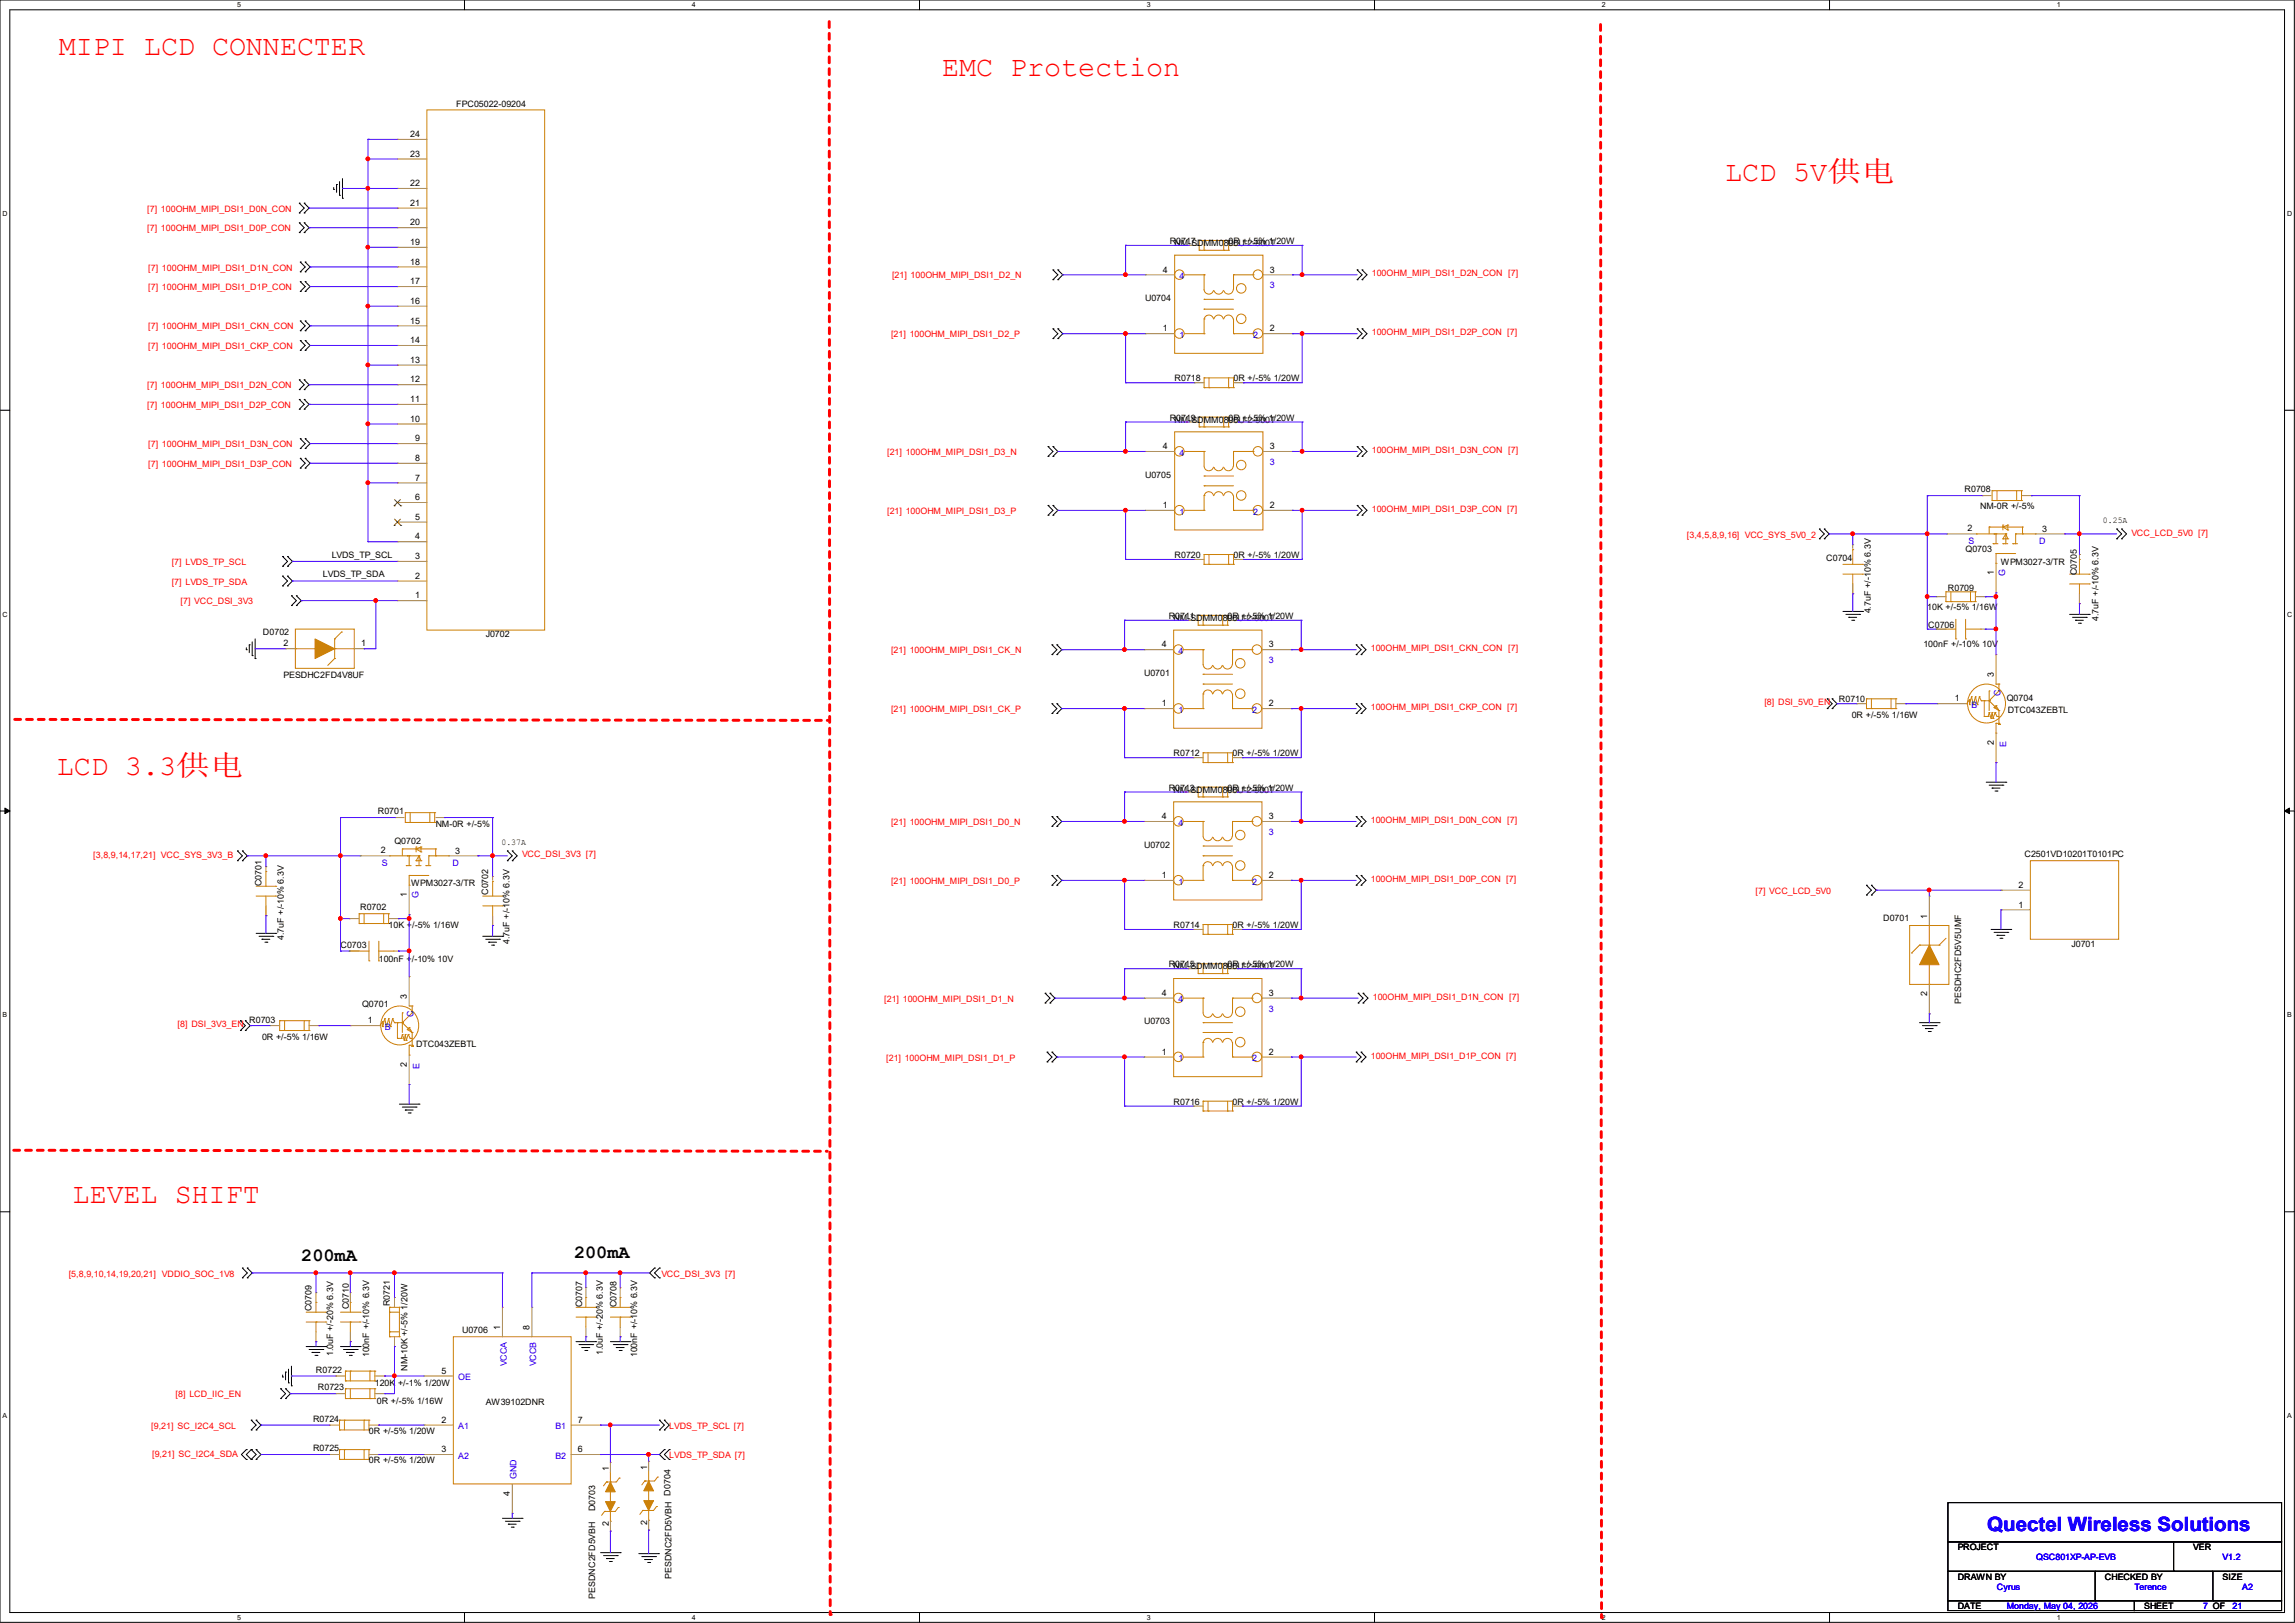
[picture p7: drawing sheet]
<svg xmlns="http://www.w3.org/2000/svg" width="297mm" height="210mm" viewBox="0 0 297 210" stroke-linecap="round" stroke-linejoin="round" font-family="sans-serif">
<defs><g id="words">
<g font-size="3.7" fill="#f00">
<text x="7.6" y="7.1">MIPI LCD CONNECTER</text>
<text x="121.9" y="9.9">EMC Protection</text>
<text x="223.3" y="23.5">LCD 5V供电</text>
<text x="7.4" y="100.3">LCD 3.3供电</text>
<text x="9.4" y="155.7">LEVEL SHIFT</text>
</g>
<text font-size="2.5" fill="#00f" x="257.2" y="198.1">Quectel Wireless Solutions</text>
<g font-size="2.4">
<text x="39" y="163.2">200mA</text>
<text x="74.3" y="162.7">200mA</text>
</g>
<g font-size="1.1">
<text x="53.1" y="17.7">24</text>
<text x="59.1" y="13.8">FPC05022-09204</text>
<text x="53.1" y="20.3">23</text>
<text x="53.1" y="29.2">20</text>
<text x="53.1" y="26.6">21</text>
<text x="53.1" y="24.1">22</text>
<text x="53.1" y="34.2">18</text>
<text x="53.1" y="31.7">19</text>
<text x="150.5" y="35.3">4</text>
<text x="151.4" y="31.6">R0717</text>
<text x="152" y="31.8">NM-SDMM0806U-2-900T</text>
<text x="159" y="31.6">0R +/-5% 1/20W</text>
<text x="164.3" y="35.3">3</text>
<text x="53.1" y="41.9">15</text>
<text x="53.1" y="39.3">16</text>
<text x="53.1" y="36.8">17</text>
<text x="148.2" y="38.9">U0704</text>
<text x="53.1" y="46.9">13</text>
<text x="53.1" y="44.4">14</text>
<text x="150.5" y="42.9">1</text>
<text x="164.3" y="42.9">2</text>
<text x="53.1" y="52">11</text>
<text x="53.1" y="49.5">12</text>
<text x="152" y="49.4">R0718</text>
<text x="159.6" y="49.4">0R +/-5% 1/20W</text>
<text x="53.1" y="54.6">10</text>
<text x="53.7" y="59.6">8</text>
<text x="53.7" y="57.1">9</text>
<text x="150.5" y="58.1">4</text>
<text x="151.4" y="54.4">R0719</text>
<text x="152" y="54.7">NM-SDMM0806U-2-900T</text>
<text x="159" y="54.4">0R +/-5% 1/20W</text>
<text x="164.3" y="58.1">3</text>
<text x="53.7" y="64.7">6</text>
<text x="53.7" y="62.2">7</text>
<text x="148.2" y="61.8">U0705</text>
<text x="150.5" y="65.7">1</text>
<text x="164.3" y="65.7">2</text>
<text x="254.2" y="63.7">R0708</text>
<text x="256.3" y="65.9">NM-0R +/-5%</text>
<text x="53.7" y="69.8">4</text>
<text x="53.7" y="67.3">5</text>
<text x="254.4" y="71.5">Q0703</text>
<text x="254.6" y="68.7">2</text>
<text x="264.3" y="68.8">3</text>
<text x="272.2" y="67.7">0.25A</text>
<text x="41.8" y="74.7">LVDS_TP_SDA</text>
<text x="42.9" y="72.2">LVDS_TP_SCL</text>
<text x="53.7" y="77.4">1</text>
<text x="53.7" y="74.9">2</text>
<text x="53.7" y="72.4">3</text>
<text x="152" y="72.2">R0720</text>
<text x="159.6" y="72.2">0R +/-5% 1/20W</text>
<text x="236.3" y="72.6">C0704</text>
<text x="252.1" y="76.4">R0709</text>
<text x="258" y="74.4" transform="rotate(-90 258 74.4)">1</text>
<text x="258.9" y="73.1">WPM3027-3/TR</text>
<text x="268.8" y="74.4" transform="rotate(-90 268.8 74.4)">C0705</text>
<text x="34" y="82.1">D0702</text>
<text x="36.7" y="83.7">2</text>
<text x="46.7" y="83.7">1</text>
<text x="62.9" y="82.4">J0702</text>
<text x="150.4" y="83.8">4</text>
<text x="151.3" y="80.1">R0711</text>
<text x="151.9" y="80.4">NM-SDMM0806U-2-900T</text>
<text x="158.9" y="80.1">0R +/-5% 1/20W</text>
<text x="164.2" y="83.8">3</text>
<text x="242.1" y="79.4" transform="rotate(-90 242.1 79.4)">4.7uF +/-10% 6.3V</text>
<text x="248.9" y="83.8">100nF +/-10% 10V</text>
<text x="249.4" y="79">10K +/-5% 1/16W</text>
<text x="249.5" y="81.2">C0706</text>
<text x="271.6" y="80.4" transform="rotate(-90 271.6 80.4)">4.7uF +/-10% 6.3V</text>
<text x="36.7" y="87.7">PESDHC2FD4V8UF</text>
<text x="148.1" y="87.5">U0701</text>
<text x="258" y="87.6" transform="rotate(-90 258 87.6)">3</text>
<text x="150.4" y="91.4">1</text>
<text x="164.2" y="91.4">2</text>
<text x="238" y="90.9">R0710</text>
<text x="239.6" y="92.9">0R +/-5% 1/16W</text>
<text x="253" y="90.8">1</text>
<text x="259.7" y="90.8">Q0704</text>
<text x="259.8" y="92.3">DTC043ZEBTL</text>
<text x="151.9" y="97.9">R0712</text>
<text x="159.5" y="97.9">0R +/-5% 1/20W</text>
<text x="258" y="96.4" transform="rotate(-90 258 96.4)">2</text>
<text x="48.9" y="105.4">R0701</text>
<text x="56.4" y="107">NM-0R +/-5%</text>
<text x="150.4" y="106">4</text>
<text x="151.3" y="102.3">R0713</text>
<text x="151.9" y="102.6">NM-SDMM0806U-2-900T</text>
<text x="158.9" y="102.3">0R +/-5% 1/20W</text>
<text x="164.2" y="106">3</text>
<text x="49.3" y="110.3">2</text>
<text x="51.1" y="109.2">Q0702</text>
<text x="58.9" y="110.5">3</text>
<text x="64.9" y="109.3">0.37A</text>
<text x="148.1" y="109.7">U0702</text>
<text x="150.4" y="113.6">1</text>
<text x="164.2" y="113.6">2</text>
<text x="262" y="110.8">C2501VD10201T0101PC</text>
<text x="33.8" y="114.7" transform="rotate(-90 33.8 114.7)">C0701</text>
<text x="46.6" y="117.8">R0702</text>
<text x="52.7" y="116.1" transform="rotate(-90 52.7 116.1)">1</text>
<text x="53.2" y="114.6">WPM3027-3/TR</text>
<text x="63.2" y="115.8" transform="rotate(-90 63.2 115.8)">C0702</text>
<text x="243.7" y="119.2">D0701</text>
<text x="249.4" y="118.9" transform="rotate(-90 249.4 118.9)">1</text>
<text x="261.2" y="117.4">1</text>
<text x="261.2" y="114.9">2</text>
<text x="36.7" y="121.7" transform="rotate(-90 36.7 121.7)">4.7uF +/-10% 6.3V</text>
<text x="44.1" y="122.6">C0703</text>
<text x="49" y="124.4">100nF +/-10% 10V</text>
<text x="50.3" y="120.1">10K +/-5% 1/16W</text>
<text x="66" y="122.2" transform="rotate(-90 66 122.2)">4.7uF +/-10% 6.3V</text>
<text x="151.3" y="125.2">R0715</text>
<text x="151.9" y="125.4">NM-SDMM0806U-2-900T</text>
<text x="151.9" y="120.1">R0714</text>
<text x="158.9" y="125.2">0R +/-5% 1/20W</text>
<text x="159.5" y="120.1">0R +/-5% 1/20W</text>
<text x="268.1" y="122.5">J0701</text>
<text x="46.9" y="130.3">Q0701</text>
<text x="52.7" y="129.3" transform="rotate(-90 52.7 129.3)">3</text>
<text x="150.4" y="128.9">4</text>
<text x="164.2" y="128.9">3</text>
<text x="249.4" y="128.9" transform="rotate(-90 249.4 128.9)">2</text>
<text x="253.8" y="129.9" transform="rotate(-90 253.8 129.9)">PESDHC2FD5V5UMF</text>
<text x="32.3" y="132.4">R0703</text>
<text x="33.9" y="134.6">0R +/-5% 1/16W</text>
<text x="47.6" y="132.4">1</text>
<text x="53.8" y="135.5">DTC043ZEBTL</text>
<text x="148.1" y="132.5">U0703</text>
<text x="150.4" y="136.5">1</text>
<text x="164.2" y="136.5">2</text>
<text x="52.7" y="138" transform="rotate(-90 52.7 138)">2</text>
<text x="151.9" y="143">R0716</text>
<text x="159.5" y="143">0R +/-5% 1/20W</text>
<text x="40.3" y="169.7" transform="rotate(-90 40.3 169.7)">C0709</text>
<text x="45.1" y="169.4" transform="rotate(-90 45.1 169.4)">C0710</text>
<text x="50.5" y="169" transform="rotate(-90 50.5 169)">R0721</text>
<text x="59.8" y="172.4">U0706</text>
<text x="64.7" y="172.1" transform="rotate(-90 64.7 172.1)">1</text>
<text x="68.5" y="172.1" transform="rotate(-90 68.5 172.1)">8</text>
<text x="75.4" y="169.2" transform="rotate(-90 75.4 169.2)">C0707</text>
<text x="79.8" y="169.2" transform="rotate(-90 79.8 169.2)">C0708</text>
<text x="40.9" y="177.6">R0722</text>
<text x="41.1" y="179.9">R0723</text>
<text x="43.1" y="175.5" transform="rotate(-90 43.1 175.5)">1.0uF +/-20% 6.3V</text>
<text x="47.8" y="175.6" transform="rotate(-90 47.8 175.6)">100nF +/-10% 6.3V</text>
<text x="48.5" y="179.3">120K +/-1% 1/20W</text>
<text x="52.7" y="177.4" transform="rotate(-90 52.7 177.4)">NM-10K +/-5% 1/20W</text>
<text x="57.1" y="177.8">5</text>
<text x="78" y="175.4" transform="rotate(-90 78 175.4)">1.0uF +/-20% 6.3V</text>
<text x="82.5" y="175.6" transform="rotate(-90 82.5 175.6)">100nF +/-10% 6.3V</text>
<text x="40.5" y="184">R0724</text>
<text x="47.8" y="185.5">0R +/-5% 1/20W</text>
<text x="48.8" y="181.7">0R +/-5% 1/16W</text>
<text x="57.1" y="184.1">2</text>
<text x="62.9" y="181.8">AW39102DNR</text>
<text x="74.8" y="184.1">7</text>
<text x="40.5" y="187.8">R0725</text>
<text x="47.8" y="189.3">0R +/-5% 1/20W</text>
<text x="57.1" y="187.9">3</text>
<text x="74.8" y="187.9">6</text>
<text x="78.8" y="190.4" transform="rotate(-90 78.8 190.4)">1</text>
<text x="83.7" y="190.2" transform="rotate(-90 83.7 190.2)">1</text>
<text x="66" y="193.5" transform="rotate(-90 66 193.5)">4</text>
<text x="77" y="195.6" transform="rotate(-90 77 195.6)">D0703</text>
<text x="78.8" y="197.5" transform="rotate(-90 78.8 197.5)">2</text>
<text x="83.7" y="197.4" transform="rotate(-90 83.7 197.4)">2</text>
<text x="253.4" y="200.6">PROJECT</text>
<text x="283.8" y="200.6">VER</text>
<text x="77" y="206.9" transform="rotate(-90 77 206.9)">PESDNC2FD5VBH</text>
<text x="86.9" y="204.3" transform="rotate(-90 86.9 204.3)">PESDNC2FD5VBH D0704</text>
<text x="253.4" y="208.2">DATE</text>
<text x="253.4" y="204.4">DRAWN BY</text>
<text x="272.4" y="204.4">CHECKED BY</text>
<text x="277.5" y="208.2">SHEET</text>
<text x="287.6" y="204.4">SIZE</text>
</g>
<g font-size="1.1" fill="#f00">
<text x="19" y="27.4">[7] 100OHM_MIPI_DSI1_D0N_CON</text>
<text x="19" y="29.9">[7] 100OHM_MIPI_DSI1_D0P_CON</text>
<text x="19.2" y="35">[7] 100OHM_MIPI_DSI1_D1N_CON</text>
<text x="177.5" y="35.8">100OHM_MIPI_DSI1_D2N_CON [7]</text>
<text x="19.2" y="37.6">[7] 100OHM_MIPI_DSI1_D1P_CON</text>
<text x="115.4" y="36">[21] 100OHM_MIPI_DSI1_D2_N</text>
<text x="19.2" y="42.6">[7] 100OHM_MIPI_DSI1_CKN_CON</text>
<text x="19.2" y="45.2">[7] 100OHM_MIPI_DSI1_CKP_CON</text>
<text x="115.3" y="43.6">[21] 100OHM_MIPI_DSI1_D2_P</text>
<text x="177.5" y="43.4">100OHM_MIPI_DSI1_D2P_CON [7]</text>
<text x="19" y="50.3">[7] 100OHM_MIPI_DSI1_D2N_CON</text>
<text x="19" y="52.8">[7] 100OHM_MIPI_DSI1_D2P_CON</text>
<text x="19.2" y="57.9">[7] 100OHM_MIPI_DSI1_D3N_CON</text>
<text x="114.8" y="58.9">[21] 100OHM_MIPI_DSI1_D3_N</text>
<text x="177.5" y="58.6">100OHM_MIPI_DSI1_D3N_CON [7]</text>
<text x="19.2" y="60.4">[7] 100OHM_MIPI_DSI1_D3P_CON</text>
<text x="114.8" y="66.5">[21] 100OHM_MIPI_DSI1_D3_P</text>
<text x="177.5" y="66.3">100OHM_MIPI_DSI1_D3P_CON [7]</text>
<text x="218.3" y="69.6">[3,4,5,8,9,16] VCC_SYS_5V0_2</text>
<text x="275.8" y="69.3">VCC_LCD_5V0 [7]</text>
<text x="22.2" y="75.7">[7] LVDS_TP_SDA</text>
<text x="22.2" y="73.1">[7] LVDS_TP_SCL</text>
<text x="23.4" y="78.2">[7] VCC_DSI_3V3</text>
<text x="115.3" y="84.5">[21] 100OHM_MIPI_DSI1_CK_N</text>
<text x="177.4" y="84.3">100OHM_MIPI_DSI1_CKN_CON [7]</text>
<text x="115.3" y="92.2">[21] 100OHM_MIPI_DSI1_CK_P</text>
<text x="177.4" y="91.9">100OHM_MIPI_DSI1_CKP_CON [7]</text>
<text x="228.3" y="91.3">[8] DSI_5V0_EN</text>
<text x="115.3" y="106.8">[21] 100OHM_MIPI_DSI1_D0_N</text>
<text x="177.4" y="106.5">100OHM_MIPI_DSI1_D0N_CON [7]</text>
<text x="12.1" y="111.1">[3,8,9,14,17,21] VCC_SYS_3V3_B</text>
<text x="67.6" y="111">VCC_DSI_3V3 [7]</text>
<text x="115.3" y="114.4">[21] 100OHM_MIPI_DSI1_D0_P</text>
<text x="177.4" y="114.1">100OHM_MIPI_DSI1_D0P_CON [7]</text>
<text x="227.2" y="115.7">[7] VCC_LCD_5V0</text>
<text x="114.4" y="129.6">[21] 100OHM_MIPI_DSI1_D1_N</text>
<text x="177.7" y="129.4">100OHM_MIPI_DSI1_D1N_CON [7]</text>
<text x="23" y="132.9">[8] DSI_3V3_EN</text>
<text x="114.7" y="137.2">[21] 100OHM_MIPI_DSI1_D1_P</text>
<text x="177.4" y="137">100OHM_MIPI_DSI1_D1P_CON [7]</text>
<text x="8.9" y="165.2">[5,8,9,10,14,19,20,21] VDDIO_SOC_1V8</text>
<text x="85.6" y="165.2">VCC_DSI_3V3 [7]</text>
<text x="19.6" y="184.9">[9,21] SC_I2C4_SCL</text>
<text x="22.7" y="180.8">[8] LCD_IIC_EN</text>
<text x="86.6" y="184.9">LVDS_TP_SCL [7]</text>
<text x="19.7" y="188.6">[9,21] SC_I2C4_SDA</text>
<text x="86.6" y="188.7">LVDS_TP_SDA [7]</text>
</g>
<g font-size="1.1" fill="#00c">
<text x="152.7" y="36.1">4</text>
<text x="164.3" y="37.3">3</text>
<text x="152.7" y="43.7">1</text>
<text x="162.2" y="43.7">2</text>
<text x="152.7" y="59">4</text>
<text x="164.3" y="60.2">3</text>
<text x="152.7" y="66.6">1</text>
<text x="162.2" y="66.6">2</text>
<text x="254.8" y="70.4">S</text>
<text x="263.9" y="70.4">D</text>
<text x="259.5" y="74.5" transform="rotate(-90 259.5 74.5)">G</text>
<text x="152.5" y="84.6">4</text>
<text x="164.2" y="85.8">3</text>
<text x="258.9" y="90" transform="rotate(-90 258.9 90)">C</text>
<text x="152.5" y="92.2">1</text>
<text x="162" y="92.2">2</text>
<text x="255.1" y="91.6">B</text>
<text x="259.6" y="96.6" transform="rotate(-90 259.6 96.6)">E</text>
<text x="152.5" y="106.9">4</text>
<text x="49.4" y="112.1">S</text>
<text x="58.5" y="112.1">D</text>
<text x="164.2" y="108">3</text>
<text x="54.1" y="116.2" transform="rotate(-90 54.1 116.2)">G</text>
<text x="152.5" y="114.5">1</text>
<text x="162" y="114.5">2</text>
<text x="53.5" y="131.7" transform="rotate(-90 53.5 131.7)">C</text>
<text x="152.5" y="129.7">4</text>
<text x="164.2" y="130.9">3</text>
<text x="49.8" y="133.3">B</text>
<text x="152.5" y="137.3">1</text>
<text x="162" y="137.3">2</text>
<text x="54.3" y="138.3" transform="rotate(-90 54.3 138.3)">E</text>
<text x="59.3" y="178.6">OE</text>
<text x="65.6" y="176.8" transform="rotate(-90 65.6 176.8)">VCCA</text>
<text x="69.4" y="176.8" transform="rotate(-90 69.4 176.8)">VCCB</text>
<text x="59.3" y="185">A1</text>
<text x="71.9" y="185">B1</text>
<text x="59.3" y="188.8">A2</text>
<text x="66.8" y="191.4" transform="rotate(-90 66.8 191.4)">GND</text>
<text x="71.9" y="188.8">B2</text>
</g>
<g font-size="1.1" fill="#00f">
<text x="263.5" y="201.9">QSC801XP-AP-EVB</text>
<text x="287.6" y="201.9">V1.2</text>
<text x="258.4" y="205.7">Cyrus</text>
<text x="259.7" y="208.2">Monday, May 04, 2026</text>
<text x="276.2" y="205.7">Terence</text>
<text x="285.1" y="208.2">7 OF</text>
<text x="288.9" y="208.2">21</text>
<text x="290.2" y="205.7">A2</text>
</g>
<g font-size=".9">
<text x="30.7" y=".9">5</text>
<text x="89.5" y=".9">4</text>
<text x="148.4" y=".9">3</text>
<text x="207.3" y=".9">2</text>
<text x="266.2" y=".9">1</text>
<text x=".3" y="28">D</text>
<text x="296" y="28">D</text>
<text x=".3" y="79.8">C</text>
<text x="296" y="79.8">C</text>
<text x=".3" y="131.7">B</text>
<text x="296" y="131.7">B</text>
<text x=".3" y="183.5">A</text>
<text x="296" y="183.5">A</text>
<text x="30.7" y="209.6">5</text>
<text x="89.5" y="209.6">4</text>
<text x="148.4" y="209.6">3</text>
<text x="207.3" y="209.6">2</text>
<text x="266.2" y="209.6">1</text>
</g>
</g></defs>
<path d="M0 0h296.9v209.9h-296.9zM1.3 1.3h294.4v207.4h-294.4z" fill="none" stroke="#000" stroke-width=".13"/>
<g fill="#fff">
<path d="M30.7 .1h.5v1h-.5z"/>
<path d="M30.7 208.8h.5v1h-.5z"/>
</g>
<path d="M60.1 0v1.3M60.1 208.7v1.2" fill="none" stroke="#000" stroke-width=".13"/>
<g fill="#fff">
<path d="M89.5 .1h.5v1h-.5z"/>
<path d="M89.5 208.8h.5v1h-.5z"/>
</g>
<path d="M119 0v1.3M119 208.7v1.2" fill="none" stroke="#000" stroke-width=".13"/>
<g fill="#fff">
<path d="M148.4 .1h.5v1h-.5z"/>
<path d="M148.4 208.8h.5v1h-.5z"/>
</g>
<path d="M177.9 0v1.3M177.9 208.7v1.2" fill="none" stroke="#000" stroke-width=".13"/>
<g fill="#fff">
<path d="M207.3 .1h.5v1h-.5z"/>
<path d="M207.3 208.8h.5v1h-.5z"/>
</g>
<path d="M236.8 0v1.3M236.8 208.7v1.2" fill="none" stroke="#000" stroke-width=".13"/>
<g fill="#fff">
<path d="M266.2 .1h.5v1h-.5z"/>
<path d="M266.2 208.8h.5v1h-.5z"/>
<path d="M.3 27.2h.7v1h-.7z"/>
<path d="M296 27.2h.6v1h-.6z"/>
<path d="M.3 79h.7v1h-.7z"/>
<path d="M296 79h.6v1h-.6z"/>
</g>
<path d="M0 53.1h1.3M295.7 53.1h1.2" fill="none" stroke="#000" stroke-width=".13"/>
<g fill="#fff">
<path d="M.3 130.9h.6v1h-.6z"/>
<path d="M296 130.9h.6v1h-.6z"/>
</g>
<path d="M0 104.9h1.3M295.7 104.9h1.2" fill="none" stroke="#000" stroke-width=".13"/>
<path d="M.6 104.6l.7 .3-.7 .4zM295.7 104.9l.6-.3v.7z" fill="#000" stroke="#000" stroke-width=".13"/>
<g fill="#fff">
<path d="M.3 182.7h.6v1h-.6z"/>
<path d="M296 182.7h.5v1h-.5z"/>
</g>
<path d="M0 156.8h1.3M295.7 156.8h1.2" fill="none" stroke="#000" stroke-width=".13"/>
<path d="M107.3 2.8l.1 206.1" fill="none" stroke="#f00" stroke-width=".38" stroke-dasharray=".8 .8"/>
<circle cx="107.4" cy="208.9" r=".19" fill="#f00" stroke-dasharray=".8 .8"/>
<path d="M1.9 93.1l105.2 .1" fill="none" stroke="#f00" stroke-width=".38" stroke-dasharray=".8 .8"/>
<circle cx="107.1" cy="93.2" r=".19" fill="#f00" stroke-dasharray=".8 .8"/>
<path d="M1.8 148.8l105.1 .2" fill="none" stroke="#f00" stroke-width=".38" stroke-dasharray=".8 .8"/>
<circle cx="106.9" cy="149" r=".19" fill="#f00" stroke-dasharray=".8 .8"/>
<path d="M207.1 3.2l.2 206.1" fill="none" stroke="#f00" stroke-width=".38" stroke-dasharray=".8 .8"/>
<circle cx="207.3" cy="209.3" r=".19" fill="#f00" stroke-dasharray=".8 .8"/>
<g fill="none" stroke="#000" stroke-width=".13">
<path d="M38.7 27.6h.1M38.7 26.3h.1M38.7 30.1h.1M38.7 28.8h.1M38.7 26.3l.7 .6-.7 .7M38.7 28.8l.7 .7-.7 .6M38.9 35.2h.1M38.9 33.9h.1M38.9 37.7h.1M38.9 36.4h.1M38.9 33.9l.6 .6-.6 .7M38.9 36.4l.6 .7-.6 .6"/>
<path d="M39.4 26.3h.1M39.4 27.6h.1M39.4 28.8h.1M39.4 30.1h.1M39.4 26.3l.6 .6-.6 .7M39.4 28.8l.6 .7-.6 .6M39.5 33.9h.1M39.5 35.2h.1M39.5 36.4h.1M39.5 37.7h.1M39.5 33.9l.6 .6-.6 .7M39.5 36.4l.6 .7-.6 .6"/>
<path d="M43.2 24.5h.1M43.2 24.3v.2M43.6 23.9h.1M43.6 23.9v1M43.9 25.3h.1M43.9 23.5v1.8M44.3 25.7h.1M44.3 23.1v2.6M136.3 34.9h.1M136.3 36.2h.1M136.3 34.9l.6 .7-.6 .6M136.9 36.2h.1"/>
<path d="M136.9 34.9h.1M136.9 34.9l.6 .7-.6 .6M175.6 36.2h.1M175.6 34.9h.1M175.6 34.9l.7 .7-.7 .6M176.3 36.2h.1M176.3 34.9h.1M176.3 34.9l.6 .7-.6 .6M38.7 50.4h.1M38.7 49.1h.1M38.7 53h.1M38.7 51.7h.1"/>
<path d="M38.7 49.1l.7 .7-.7 .6M38.7 51.7l.7 .6-.7 .7M38.9 42.8h.1M38.9 41.5h.1M38.9 45.3h.1M38.9 44.1h.1M38.9 58h.1M38.9 56.8h.1M38.9 59.3h.1M38.9 41.5l.6 .7-.6 .6M38.9 44.1l.6 .6-.6 .6M38.9 56.8l.6 .6-.6 .6"/>
<path d="M38.9 59.3l.6 .6-.6 .7M39.4 49.1h.1M39.4 50.4h.1M39.4 51.7h.1M39.4 53h.1M39.4 49.1l.6 .7-.6 .6M39.4 51.7l.6 .6-.6 .7M39.5 41.5h.1M39.5 42.8h.1M39.5 44.1h.1M39.5 45.3h.1M39.5 56.8h.1"/>
<path d="M39.5 58h.1M39.5 59.3h.1M39.5 41.5l.6 .7-.6 .6M39.5 44.1l.6 .6-.6 .6M39.5 56.8l.6 .6-.6 .6M39.5 59.3l.6 .6-.6 .7M135.6 57.8h.1M135.6 59.1h.1M135.6 57.8l.7 .6-.7 .7M136.3 42.5h.1M136.3 43.8h.1M136.3 59.1h.1"/>
<path d="M136.3 57.8h.1M136.3 42.5l.6 .7-.6 .6M136.3 57.8l.6 .6-.6 .7M136.9 43.8h.1M136.9 42.5h.1M136.9 42.5l.6 .7-.6 .6M175.6 43.8h.1M175.6 42.5h.1M175.6 59.1h.1M175.6 57.8h.1M175.6 42.5l.7 .7-.7 .6M175.6 57.8l.7 .6-.7 .7"/>
<path d="M176.3 43.8h.1M176.3 42.5h.1M176.3 59.1h.1M176.3 57.8h.1M176.3 42.5l.6 .7-.6 .6M176.3 57.8l.6 .6-.6 .7M36.6 74.5h.1M36.6 75.8h.1M36.6 72h.1M36.6 73.3h.1M36.6 74.5l.6 .7-.6 .6M36.6 72l.6 .6-.6 .7"/>
<path d="M37.2 75.8h.1M37.2 74.5h.1M37.2 73.3h.1M37.2 72h.1M37.2 74.5l.6 .7-.6 .6M37.2 72l.6 .6-.6 .7M37.7 77.1h.1M37.7 78.4h.1M37.7 77.1l.7 .6-.7 .7M38.4 78.4h.1M38.4 77.1h.1M38.4 77.1l.6 .6-.6 .7"/>
<path d="M38.9 60.6h.1M39.5 60.6h.1M135.6 65.4h.1M135.6 66.7h.1M135.6 65.4l.7 .6-.7 .7M136.3 66.7h.1M136.3 65.4h.1M136.3 65.4l.6 .6-.6 .7M175.6 66.7h.1M175.6 65.4h.1M175.6 65.4l.7 .6-.7 .7M176.3 66.7h.1"/>
<path d="M176.3 65.4h.1M176.3 65.4l.6 .6-.6 .7M235.5 68.5h.1M235.5 69.7h.1M235.5 68.5l.6 .6-.6 .6M236.1 69.7h.1M236.1 68.5h.1M236.1 68.5l.6 .6-.6 .6M238.5 79.1h2.5M238.9 79.5h1.8M239.3 79.9h.1M239.3 79.9h1"/>
<path d="M240.7 79.5h.1M241 79.1h.1M267.8 79.5h2.6M268.2 79.9h1.8M270 79.9h.1M270.4 79.5h.1M273.9 69.7h.1M273.9 68.5h.1M273.9 68.5l.7 .6-.7 .6M274.6 69.7h.1M274.6 68.5h.1M274.6 68.5l.6 .6-.6 .6"/>
<path d="M31.9 84.1h.1M31.9 83.8v.3M32.3 83.4h.1M32.3 83.4v1.1M32.6 84.8h.1M32.6 83.1v1.7M33 85.2h.1M33 82.7v2.5M136.1 83.4h.1M136.1 84.7h.1M136.1 91.1h.1M136.1 92.3h.1"/>
<path d="M136.1 83.4l.7 .7-.7 .6M136.1 91.1l.7 .6-.7 .6M136.8 84.7h.1M136.8 83.4h.1M136.8 92.3h.1M136.8 91.1h.1M136.8 83.4l.6 .7-.6 .6M136.8 91.1l.6 .6-.6 .6M175.5 92.3h.1M175.5 91.1h.1M175.5 84.7h.1M175.5 83.4h.1"/>
<path d="M175.5 91.1l.6 .6-.6 .6M175.5 83.4l.6 .7-.6 .6M176.1 92.3h.1M176.1 91.1h.1M176.1 84.7h.1M176.1 83.4h.1M176.1 91.1l.7 .6-.7 .6M176.1 83.4l.7 .7-.7 .6M236.5 91.7h.1M236.5 90.4h.1M236.5 90.4l.6 .7-.6 .6M237.1 90.4h.1"/>
<path d="M237.1 91.7h.1M237.1 90.4l.6 .7-.6 .6M239.6 80.3h.3M239.9 80.3h.1M268.6 80.3h.1M268.6 80.3h1M269 80.6h.2M269.2 80.6h.1M30.7 111.4h.1M30.7 110.1h.1M30.7 110.1l.7 .6-.7 .7M31.4 110.1h.1"/>
<path d="M31.4 111.4h.1M31.4 110.1l.6 .6-.6 .7M65.7 111.4h.1M65.7 110.1h.1M65.7 110.1l.6 .6-.6 .7M66.3 111.4h.1M66.3 110.1h.1M66.3 110.1l.6 .6-.6 .7M136.1 113.3h.1M136.1 114.6h.1M136.1 105.7h.1M136.1 106.9h.1"/>
<path d="M136.1 113.3l.7 .6-.7 .7M136.1 105.7l.7 .6-.7 .6M136.8 114.6h.1M136.8 113.3h.1M136.8 106.9h.1M136.8 105.7h.1M136.8 113.3l.6 .6-.6 .7M136.8 105.7l.6 .6-.6 .6M175.5 114.6h.1M175.5 113.3h.1M175.5 106.9h.1M175.5 105.7h.1"/>
<path d="M175.5 113.3l.6 .6-.6 .7M175.5 105.7l.6 .6-.6 .6M176.1 114.6h.1M176.1 113.3h.1M176.1 106.9h.1M176.1 105.7h.1M176.1 113.3l.7 .6-.7 .7M176.1 105.7l.7 .6-.7 .6M241.6 114.6h.1M241.6 115.8h.1M241.6 114.6l.6 .6-.6 .6M242.2 115.8h.1"/>
<path d="M242.2 114.6h.1M242.2 114.6l.6 .6-.6 .6M257 101.2h2.6M257.4 101.6h1.8M257.8 102h.1M257.8 102h1M258.2 102.4h.2M258.4 102.4h.1M259.2 101.6h.1M259.6 101.2h.1M31.1 133.3h.1M31.1 132.1h.1"/>
<path d="M31.1 132.1l.6 .6-.6 .6M31.7 132.1h.1M31.7 133.3h.1M31.7 132.1l.7 .6-.7 .6M33.1 120.8h2.6M33.5 121.2h1.8M33.9 121.5h.1M33.9 121.5h1M34.3 121.9h.2M34.5 121.9h.1M35.3 121.2h.1M35.7 120.8h.1"/>
<path d="M62.5 121.2h2.5M62.9 121.5h1.7M63.2 121.9h.1M63.2 121.9h1.1M63.6 122.3h.3M63.9 122.3h.1M64.6 121.5h.1M65 121.2h.1M135.3 128.5h.1M135.3 129.8h.1M135.3 128.5l.6 .7-.6 .6M135.5 136.1h.1"/>
<path d="M135.5 137.4h.1M135.5 136.1l.6 .7-.6 .6M135.9 129.8h.1M135.9 128.5h.1M135.9 128.5l.6 .7-.6 .6M136.1 137.4h.1M136.1 136.1h.1M136.1 136.1l.7 .7-.7 .6M175.5 137.4h.1M175.5 136.1h.1M175.5 136.1l.6 .7-.6 .6M175.8 129.8h.1"/>
<path d="M175.8 128.5h.1M175.8 128.5l.6 .7-.6 .6M176.1 137.4h.1M176.1 136.1h.1M176.1 136.1l.7 .7-.7 .6M176.4 129.8h.1M176.4 128.5h.1M176.4 128.5l.6 .7-.6 .6M248.4 132.3h2.6M248.8 132.7h1.8M249.2 133.1h.1M249.2 133.1h1"/>
<path d="M249.6 133.5h.2M249.8 133.5h.1M250.6 132.7h.1M251 132.3h.1M257.7 120.3h2.5M258.1 120.6h1.7M258.4 121h.1M258.4 121h1.1M258.8 121.4h.3M259.1 121.4h.1M259.8 120.6h.1M260.2 120.3h.1"/>
<path d="M51.7 142.9h2.5M52.1 143.3h1.7M52.5 143.6h.1M52.5 143.6h1M52.8 144h.3M53.1 144h.1M53.8 143.3h.1M54.2 142.9h.1M31.4 164.1h.1M31.4 165.4h.1M31.4 164.1l.6 .6-.6 .7M32 165.4h.1"/>
<path d="M32 164.1h.1M32 164.1l.6 .6-.6 .7M36.3 179.7h.1M36.3 179.7l.7 .6-.7 .7M36.6 178.2h.1M36.6 177.9v.3M37 177.5h.1M37 179.7h.1M37 177.5v1.1M37 179.7l.6 .6-.6 .7M37.3 178.9h.1M37.3 177.2v1.7"/>
<path d="M37.7 179.3h.1M37.7 176.8v2.5M39.6 174.2h2.6M40 174.6h1.8M40.4 175h.1M40.4 175h1M40.8 175.4h.2M41 175.4h.1M41.8 174.6h.1M42.2 174.2h.1M44.1 174.2h2.5M44.4 174.6h1.8"/>
<path d="M44.8 175h.1M44.8 175h1M45.2 175.4h.3M45.5 175.4h.1M46.2 174.6h.1M46.6 174.2h.1M74.5 173.6h2.6M74.9 174h1.8M75.3 174.4h.1M75.3 174.4h1M75.7 174.8h.2M75.9 174.8h.1"/>
<path d="M76.7 174h.1M77.1 173.6h.1M79 173.6h2.5M79.4 174h1.8M79.8 174.4h.1M79.8 174.4h1M80.1 174.8h.3M80.4 174.8h.1M81.2 174h.1M81.5 173.6h.1M84.7 164.1h.1M84.7 165.4h.1"/>
<path d="M84.7 164.1l-.6 .6 .6 .7M85.3 165.4h.1M85.3 164.1h.1M85.3 164.1l-.6 .6 .6 .7M31.9 188.8h.1M31.9 187.6h.1M31.9 187.6l-.7 .6 .7 .6M32.5 185h.1M32.5 183.8h.1M32.5 188.8h.1M32.5 187.6h.1M32.5 183.8l.6 .6-.6 .6"/>
<path d="M32.5 187.6l-.6 .6 .6 .6M32.5 187.6l.6 .6-.6 .6M33.1 183.8h.1M33.1 185h.1M33.1 188.8h.1M33.1 187.6h.1M33.1 183.8l.7 .6-.7 .6M33.1 187.6l.7 .6-.7 .6M36.3 181h.1M37 181h.1M65 196.5h2.6M65.4 196.8h1.8"/>
<path d="M65.8 197.2h.1M65.8 197.2h1M66.2 197.6h.2M66.4 197.6h.1M67.2 196.8h.1M67.6 196.5h.1M85.3 185h.1M85.3 183.8h.1M85.3 183.8l.7 .6-.7 .6M86 185h.1M86 183.8h.1M86 187.6h.1"/>
<path d="M86 188.8h.1M86 183.8l.6 .6-.6 .6M86 187.6l-.7 .6 .7 .6M86.6 188.8h.1M86.6 187.6h.1M86.6 187.6l-.6 .6 .6 .6M252.1 194.4h43.2v5.1h-43.2zM252.1 199.5h43.2v3.8h-43.2zM281.3 199.5v3.8M77.7 200.9h2.6M78.1 201.3h1.8M78.5 201.7h.1"/>
<path d="M78.5 201.7h1M78.9 202.1h.2M79.1 202.1h.1M79.9 201.3h.1M80.3 200.9h.1M82.7 201h2.5M83.1 201.4h1.7M83.4 201.8h.1M83.4 201.8h1.1M83.8 202.2h.3M84.1 202.2h.1M84.8 201.4h.1"/>
<path d="M85.2 201h.1M252.1 203.3h43.2v3.8h-43.2zM252.1 207.1h24.1v1.3h-24.1zM271.1 207.1h.1M271.1 203.3v3.8M276.2 207.1h19.1v1.3h-19.1zM281.3 203.3h.1M286.4 207.1h.1M286.4 203.3v3.8"/>
</g>
<g fill="none" stroke="#cc8006" stroke-width=".13">
<path d="M55.2 14.2h15.3v67.3h-15.3zM152 33h11.4v12.7h-11.4zM153.3 35.6h2.5M155.2 32.4h.1M155.2 31.1h.1M155.2 31.1v1.3M155.2 32.4h3.8M155.2 31.1h3.8M155.8 32.4h.1M155.8 35.6h.1M155.8 38.7h.1M155.8 35.6v1.9a.61 .61 0 0 0 .6 .6 .61 .61 0 0 0 .6-.5"/>
<path d="M155.8 31.1v1.3M155.8 38.7h3.8M158.3 37.6a.61 .61 0 0 1-.6 .5 .61 .61 0 0 1-.6-.5M158.4 32.4h.1M158.4 31.1v1.3M159 32.4h.1M159 31.1h.1M159 31.1v1.3M159.6 37.5a.61 .61 0 0 1-.5 .6 .61 .61 0 0 1-.7-.5M159.6 35.6h.1M159.6 35.6v1.9M159.6 35.6h2.6"/>
<path d="M162.2 35.6h.1M152 55.9h11.4v12.7h-11.4zM153.3 58.4h2.5M153.3 43.2h2.5M155.2 55.2h.1M155.2 54h.1M155.2 54v1.2M155.2 55.2h3.8M155.2 54h3.8M155.8 50.2h.1M155.8 48.9h.1M155.8 55.2h.1"/>
<path d="M155.8 58.4h.1M155.8 58.4v1.9a.61 .61 0 0 0 .6 .6 .61 .61 0 0 0 .6-.5M155.8 41.3h.1M155.8 40h.1M155.8 43.2h.1M155.8 41.3v1.9M155.8 48.9v1.3M155.8 54v1.2M155.8 50.2h3.8M155.8 48.9h3.8M155.8 40h3.8M155.8 41.3a.61 .61 0 0 1 .7-.5 .61 .61 0 0 1 .5 .5"/>
<path d="M156.5 50.2h.1M156.5 48.9v1.3M157.1 41.3a.61 .61 0 0 1 .6-.5 .61 .61 0 0 1 .6 .5M158.4 55.2h.1M158.4 54v1.2M158.4 41.3a.61 .61 0 0 1 .6-.5 .61 .61 0 0 1 .6 .5M159 50.2h.1M159 55.2h.1M159 54h.1M159 48.9v1.3M159 54v1.2M159.6 50.2h.1"/>
<path d="M159.6 48.9h.1M159.6 58.4h.1M159.6 43.2h.1M159.6 41.3v1.9M159.6 48.9v1.3M159.6 58.4v1.9M159.6 58.4h2.6M159.6 43.2h2.6M162.2 58.4h.1M162.2 43.2h.1M153.3 66h2.5M155.1 79.6h.1"/>
<path d="M155.1 79.6v1.3M155.1 79.6h3.8M155.7 79.6v1.3M155.8 73h.1M155.8 71.8h.1M155.8 64.1h.1M155.8 61.6h.1M155.8 62.9h.1M155.8 66h.1M155.8 64.1v1.9M155.8 71.8v1.2M155.8 73h3.8"/>
<path d="M155.8 71.8h3.8M155.8 61.6h3.8M155.8 62.9h3.8M155.8 64.1a.61 .61 0 0 1 .7-.5 .61 .61 0 0 1 .5 .5M156.5 73h.1M156.5 71.8v1.2M157.1 64.1a.61 .61 0 0 1 .6-.5 .61 .61 0 0 1 .6 .5M158.2 79.6v1.3M158.3 60.4a.61 .61 0 0 1-.6 .5 .61 .61 0 0 1-.6-.4M158.4 64.1a.61 .61 0 0 1 .6-.5 .61 .61 0 0 1 .6 .5M158.9 79.6h.1M158.9 79.6v1.3"/>
<path d="M159 73h.1M159 71.8v1.2M159.6 60.3a.61 .61 0 0 1-.5 .6 .61 .61 0 0 1-.7-.4M159.6 73h.1M159.6 71.8h.1M159.6 66h.1M159.6 64.1v1.9M159.6 71.8v1.2M159.6 66h2.6M162.2 66h.1M238.5 73h2.5M238.5 74.3h2.5"/>
<path d="M239.8 71.1h.1M239.8 76.8h.1M239.8 71.1v1.9M239.8 74.3v2.5M241 73h.1M241 74.3h.1M251.8 77.9h.1M251.8 76.6h.1M251.8 76.6v1.3M251.8 77.9h3.9M251.8 76.6h3.9M252.5 77.9h.1"/>
<path d="M252.5 76.6v1.3M255 77.9h.1M255 76.6v1.3M255.7 77.9h.1M255.7 76.6h.1M255.7 76.6v1.3M255.8 69.1h.1M255.8 69.1h3.8M257.4 68.2h.1M257.4 68.2v.9M257.4 68.2h4.3M257.8 64.8h.1"/>
<path d="M257.8 63.5h.1M257.8 64.8h3.8M257.8 63.5v1.3M257.8 63.5h3.8M257.9 70.4h.1M257.9 70.4h.7M258.1 69.1h.1M258.3 69.1h.1M258.3 71.6h.1M258.3 72.9h.1M258.3 69.1v1.3M258.3 71.6v1.3"/>
<path d="M258.3 71.6h2.6M258.4 64.8h.1M258.4 63.5v1.3M259.2 70.4h.1M259.2 67.9h.1M259.2 68.2h.1M259.2 69.7h.1M259.2 70.4h.6M259.2 67.9v.7M259.2 68.2l.6 .4M259.2 69.7h.6M259.6 69.1h.1"/>
<path d="M259.6 69.1v1.3M259.6 69.1l.2 .6M259.6 69.1l-.4 .6M259.8 67.9h.1M259.8 68.6h.1M259.8 69.7h.1M259.8 67.9l-.6 .3M259.8 67.9v.7M260.5 70.4h.1M260.5 70.4h.6M260.9 69.1h.1M260.9 69.1v1.3"/>
<path d="M260.9 69.1h2.5M261 64.8h.1M261 63.5v1.3M261.6 64.8h.1M261.6 63.5h.1M261.6 63.5v1.3M261.7 68.2h.1M261.7 69.1h.1M261.7 68.2v.9M263.4 69.1h.1M267.8 74.3h2.6M267.8 75.6h2.6"/>
<path d="M269.1 72.4h.1M269.1 78.1h.1M269.1 72.4v1.9M269.1 75.6v2.5M270.4 74.3h.1M270.4 75.6h.1M38.2 81.4h7.6v5.1h-7.6zM38.2 83.9h.1M38.2 83.9h2.6M43.3 83.9h.1M43.3 85.2h.1M43.3 82.7h.1"/>
<path d="M43.3 83.9h2.5M43.3 85.2l-.9 .9M43.3 82.7v2.5M44.2 81.8h.1M44.2 81.8l-.9 .9M151.9 81.5h11.4v12.7h-11.4zM153.2 91.7h2.5M153.2 84.1h2.5M155.1 80.9h.1M155.1 80.9h3.8M155.7 98.7h.1M155.7 97.4h.1"/>
<path d="M155.7 80.9h.1M155.7 84.1h.1M155.7 89.8h.1M155.7 87.2h.1M155.7 88.5h.1M155.7 84.1v1.9a.61 .61 0 0 0 .6 .6 .61 .61 0 0 0 .6-.5M155.7 91.7h.1M155.7 89.8v1.9M155.7 97.4v1.3M155.7 98.7h3.8M155.7 97.4h3.8M155.7 87.2h3.8"/>
<path d="M155.7 88.5h3.8M155.7 89.8a.61 .61 0 0 1 .6-.5 .61 .61 0 0 1 .6 .5M156.3 98.7h.1M156.3 97.4v1.3M157 89.8a.61 .61 0 0 1 .6-.5 .61 .61 0 0 1 .6 .5M158.2 86.1a.61 .61 0 0 1-.6 .5 .61 .61 0 0 1-.6-.5M158.2 80.9h.1M158.3 89.8a.61 .61 0 0 1 .6-.5 .61 .61 0 0 1 .6 .5M158.9 98.7h.1M158.9 80.9h.1M158.9 97.4v1.3M159.5 86a.61 .61 0 0 1-.6 .6 .61 .61 0 0 1-.6-.5"/>
<path d="M159.5 98.7h.1M159.5 97.4h.1M159.5 84.1h.1M159.5 91.7h.1M159.5 91.7h2.6M159.5 84.1v1.9M159.5 89.8v1.9M159.5 97.4v1.3M159.5 84.1h2.6M162.1 84.1h.1M162.1 91.7h.1M241.6 91.7h.1"/>
<path d="M241.6 90.4h.1M241.6 90.4v1.3M241.6 91.7h3.8M241.6 90.4h3.8M242.2 91.7h.1M242.2 90.4v1.3M244.7 91.7h.1M244.7 90.4v1.3M245.4 91.7h.1M245.4 90.4h.1M245.4 90.4v1.3M250.6 81.4h.1"/>
<path d="M250.6 81.4h2.5M253.1 82.7h.1M253.1 80.1v2.6M254.4 82.7h.1M254.4 81.4h1.9M254.4 80.1v2.6M254.5 91.1h.1M254.9 91.2h.1M254.9 90.6h.1M254.9 90.6v.6M254.9 90.6l-.4 .5M255.1 90.2h.1"/>
<path d="M255.1 90.2l.3 1M255.1 90.2l-.2 1M255.4 91.2h.1M255.7 90.2h.1M255.7 90.2l.2 1M255.7 90.2l-.3 1M255.9 91.2h.1M256.2 90.2h.1M256.2 90.2l.2 .5M256.2 90.2l-.3 1M256.3 81.4h.1M256.4 90.7h.1"/>
<path d="M256.4 90.7h1M256.8 92.7h.1M256.8 90.7h.1M256.8 92.7h.5M256.8 90.7v2M257.3 92.7h.1M257.4 89.4h.1M257.4 90.7h.1M257.4 92.2h.1M257.4 89.4v2.5M257.4 90.7l1.3 1.2M257.4 92.2l.3 .8"/>
<path d="M257.4 92.2l-.1 .5M257.7 93h.1M257.8 92.2h.1M257.8 92.2l.1 .8M257.8 92.2l-.1 .8M257.9 93h.1M258.1 91.6h.1M258.1 91.6l.6 .3M258.2 92.2h.1M258.2 92.2l.2 .5M258.2 92.2l-.3 .8M258.3 91.3h.1"/>
<path d="M258.3 93.6h.1M258.3 94.9h.1M258.3 88.5h.1M258.3 93.6v1.3M258.3 88.5h.4M258.3 91.3l.4 .6M258.3 91.3l-.2 .3M258.3 93.6h.4M258.4 92.7h.1M258.4 92.7h.3M258.7 93.7h.1M258.7 91.9h.1"/>
<path d="M258.7 93.6h.1M258.7 88.5h.1M258.7 88.5v.9l-1.3 1.3M258.7 91.9v1.7M33.1 114.7h2.6M33.1 116h2.6M34.4 112.8h.1M34.4 118.5h.1M34.4 112.8v1.9M34.4 116v2.5M35.7 114.7h.1M35.7 116h.1"/>
<path d="M46.5 119.5h.1M46.5 118.2h.1M46.5 118.2v1.3M46.5 119.5h3.8M46.5 118.2h3.8M47.1 119.5h.1M47.1 118.2v1.3M49.7 119.5h.1M49.7 118.2v1.3M50.3 119.5h.1M50.3 118.2h.1M50.3 118.2v1.3"/>
<path d="M50.4 110.7h.1M50.4 110.7h3.8M52.1 109.9h.1M52.1 109.9v.8M52.1 109.9h4.3M52.5 106.4h.1M52.5 105.2h.1M52.5 106.4h3.8M52.5 105.2v1.2M52.5 105.2h3.8M52.6 112h.1M52.6 112h.6"/>
<path d="M52.7 110.7h.1M53 110.7h.1M53 113.3h.1M53 114.6h.1M53 110.7v1.3M53 113.3v1.3M53 113.3h2.5M53.1 106.4h.1M53.1 105.2v1.2M53.8 112h.1M53.8 109.6h.1M53.8 109.9h.1"/>
<path d="M53.8 111.4h.1M53.8 112h.7M53.8 109.6v.6M53.8 109.9l.7 .3M53.8 111.4h.7M54.2 110.7h.1M54.2 110.7v1.3M54.2 110.7l.3 .7M54.2 110.7l-.4 .7M54.5 109.6h.1M54.5 110.2h.1M54.5 111.4h.1"/>
<path d="M54.5 109.6l-.7 .3M54.5 109.6v.6M55.1 112h.1M55.1 112h.7M55.5 110.7h.1M55.5 110.7v1.3M55.5 110.7h2.5M55.6 106.4h.1M55.6 105.2v1.2M56.3 106.4h.1M56.3 105.2h.1M56.3 105.2v1.2"/>
<path d="M56.4 109.9h.1M56.4 110.7h.1M56.4 109.9v.8M58 110.7h.1M62.5 116h2.5M62.5 117.2h2.5M63.8 114h.1M63.8 119.8h.1M63.8 114v2M63.8 117.2v2.6M65 116h.1M65 117.2h.1"/>
<path d="M151.9 103.8h11.4v12.7h-11.4zM153.2 106.3h2.5M153.2 113.9h2.5M155.1 103.1h.1M155.1 101.9h.1M155.1 101.9v1.2M155.1 103.1h3.8M155.1 101.9h3.8M155.7 103.1h.1M155.7 106.3h.1M155.7 112h.1M155.7 109.5h.1"/>
<path d="M155.7 110.7h.1M155.7 106.3v1.9a.61 .61 0 0 0 .6 .6 .61 .61 0 0 0 .6-.5M155.7 113.9h.1M155.7 119.6h.1M155.7 101.9v1.2M155.7 112v1.9M155.7 119.6v1.3M155.7 110.7h3.8M155.7 109.5h3.8M155.7 119.6h3.8M155.7 112a.61 .61 0 0 1 .6-.5 .61 .61 0 0 1 .6 .5M156.3 119.6v1.3"/>
<path d="M157 112a.61 .61 0 0 1 .6-.5 .61 .61 0 0 1 .6 .5M158.2 108.3a.61 .61 0 0 1-.6 .5 .61 .61 0 0 1-.6-.4M158.2 103.1h.1M158.2 101.9v1.2M158.3 112a.61 .61 0 0 1 .6-.5 .61 .61 0 0 1 .6 .5M158.9 103.1h.1M158.9 101.9h.1M158.9 101.9v1.2M158.9 119.6v1.3M159.5 108.2a.61 .61 0 0 1-.6 .6 .61 .61 0 0 1-.6-.4M159.5 106.3h.1M159.5 113.9h.1"/>
<path d="M159.5 119.6h.1M159.5 106.3v1.9M159.5 112v1.9M159.5 119.6v1.3M159.5 106.3h2.6M159.5 113.9h2.6M162.1 106.3h.1M162.1 113.9h.1M247.1 119.8h5.1v7.6h-5.1zM249.7 119.8v2.5M262.8 111.4h11.4v10.1h-11.4zM36.2 133.3h.1"/>
<path d="M36.2 132.1h.1M36.2 132.1v1.2M36.2 133.3h3.8M36.2 132.1h3.8M36.8 133.3h.1M36.8 132.1v1.2M39.4 133.3h.1M39.4 132.1v1.2M40 133.3h.1M40 132.1h.1M40 132.1v1.2M45.2 123.1h.1"/>
<path d="M45.2 123.1h2.6M47.8 124.3h.1M47.8 121.8v2.5M49 124.3h.1M49 123.1h1.9M49 121.8v2.5M49.1 132.7h.1M49.5 132.8h.1M49.5 132.2h.1M49.5 132.2v.6M49.5 132.2l-.4 .5M49.8 131.8h.1"/>
<path d="M49.8 131.8l.2 1M49.8 131.8l-.3 1M50 132.8h.1M50.3 131.8h.1M50.3 131.8l.2 1M50.3 131.8l-.3 1M50.5 132.8h.1M50.8 131.8h.1M50.8 131.8l.3 .5M50.8 131.8l-.3 1M50.9 123.1h.1M51.1 132.3h.1"/>
<path d="M51.1 132.3h1M51.4 134.4h.1M51.4 132.3h.1M51.4 134.4h.5M51.4 132.3v2.1M51.9 134.4h.1M52.1 131.1h.1M52.1 132.3h.1M52.1 133.9h.1M52.1 131.1v2.5M52.1 132.3l1.2 1.3M52.1 133.9l.2 .7"/>
<path d="M52.1 133.9l-.2 .5M52.3 134.6h.1M52.5 133.9h.1M52.5 133.9l.1 .7M52.5 133.9l-.2 .7M52.6 134.6h.1M52.7 133.2h.1M52.7 133.2l.6 .4M52.8 133.9h.1M52.8 133.9l.3 .5M52.8 133.9l-.2 .7M53 133h.1"/>
<path d="M53 135.3h.1M53 136.5h.1M53 130.2h.1M53 133l.3 .6M53 133l-.3 .2M53 135.3h.3M53 135.3v1.2M53 130.2h.3M53.1 134.4h.1M53.1 134.4h.2M53.3 135.4h.1M53.3 133.6h.1"/>
<path d="M53.3 135.3h.1M53.3 130.2h.1M53.3 130.2v.9l-1.2 1.2M53.3 133.6v1.7M151.9 126.6h11.4v12.7h-11.4zM153.2 129.2h2.5M153.2 136.8h2.5M155.1 126h.1M155.1 124.7h.1M155.1 124.7v1.3M155.1 126h3.8M155.1 124.7h3.8"/>
<path d="M155.7 126h.1M155.7 129.2h.1M155.7 134.9h.1M155.7 132.3h.1M155.7 133.6h.1M155.7 129.2v1.9a.61 .61 0 0 0 .6 .6 .61 .61 0 0 0 .6-.5M155.7 136.8h.1M155.7 120.9h.1M155.7 124.7v1.3M155.7 134.9v1.9M155.7 132.3h3.8M155.7 133.6h3.8"/>
<path d="M155.7 120.9h3.8M155.7 134.9a.61 .61 0 0 1 .6-.5 .61 .61 0 0 1 .6 .5M156.3 120.9h.1M157 134.9a.61 .61 0 0 1 .6-.5 .61 .61 0 0 1 .6 .5M158.2 131.2a.61 .61 0 0 1-.6 .5 .61 .61 0 0 1-.6-.5M158.2 126h.1M158.2 124.7v1.3M158.3 134.9a.61 .61 0 0 1 .6-.5 .61 .61 0 0 1 .6 .5M158.9 126h.1M158.9 124.7h.1M158.9 120.9h.1M158.9 124.7v1.3"/>
<path d="M159.5 131.1a.61 .61 0 0 1-.6 .6 .61 .61 0 0 1-.6-.5M159.5 129.2h.1M159.5 136.8h.1M159.5 120.9h.1M159.5 129.2v1.9M159.5 134.9v1.9M159.5 129.2h2.6M159.5 136.8h2.6M162.1 129.2h.1M162.1 136.8h.1M247.4 123.3h.1M248.4 122.3h.1"/>
<path d="M248.4 122.3h2.6M248.4 122.3l-1 1M249.7 122.3h.1M249.7 127.4h.1M249.7 124.8v2.6M251 122.3h.1M251.8 121.4l-.8 .9M155.7 143.8h.1M155.7 142.5h.1M155.7 142.5v1.3M155.7 143.8h3.8M155.7 142.5h3.8"/>
<path d="M156.3 143.8h.1M156.3 142.5v1.3M158.9 143.8h.1M158.9 142.5v1.3M159.5 143.8h.1M159.5 142.5h.1M159.5 142.5v1.3M39.6 171.1h2.6M39.6 169.8h2.6M40.9 171.1h.1M40.9 168.5h.1M40.9 168.5v1.3"/>
<path d="M40.9 171.1v1.2M42.2 171.1h.1M42.2 169.8h.1M44.1 171.1h2.5M44.1 169.8h2.5M44.7 177.4h.1M44.7 178.7h.1M44.7 179.7h.1M44.7 177.4v1.3M44.7 179.7v1.3M44.7 177.4h3.8M44.7 178.7h3.8"/>
<path d="M44.7 179.7h3.8M45.3 177.4h.1M45.3 171.1h.1M45.3 168.5h.1M45.3 168.5v1.3M45.3 171.1v1.2M45.3 177.4v1.3M45.3 179.7v1.3M46.6 171.1h.1M46.6 169.8h.1M47.9 177.4h.1M47.9 177.4v1.3"/>
<path d="M47.9 179.7v1.3M48.5 177.4h.1M48.5 178.7h.1M48.5 179.7h.1M48.5 177.4v1.3M48.5 179.7v1.3M50.4 169.2h.1M50.4 173h.1M50.4 169.8h.1M50.4 172.3h.1M50.4 169.2h1.3M50.4 169.8h1.3"/>
<path d="M50.4 169.2v3.8M50.4 173h1.3M50.4 172.3h1.3M51.7 173h.1M51.7 169.2h.1M51.7 169.2v3.8M58.7 173h15.2v19h-15.2zM74.5 170.4h2.6M74.5 169.2h2.6M75.8 170.4h.1M75.8 167.9h.1M75.8 167.9v1.3"/>
<path d="M75.8 170.4v1.3M77.1 170.4h.1M77.1 169.2h.1M79 170.4h2.5M79 169.2h2.5M80.3 170.4h.1M80.3 167.9h.1M80.3 167.9v1.3M80.3 170.4v1.3M81.5 170.4h.1M81.5 169.2h.1M43.9 183.8h.1"/>
<path d="M43.9 185h.1M43.9 187.6h.1M43.9 188.8h.1M43.9 183.8h3.9M43.9 183.8v1.2M43.9 187.6v1.2M43.9 185h3.9M43.9 187.6h3.9M43.9 188.8h3.9M44.6 183.8h.1M44.6 187.6h.1M44.6 183.8v1.2"/>
<path d="M44.6 187.6v1.2M44.7 181h.1M44.7 181h3.8M45.3 181h.1M47.1 183.8h.1M47.1 187.6h.1M47.1 183.8v1.2M47.1 187.6v1.2M47.8 183.8h.1M47.8 185h.1M47.8 187.6h.1M47.8 188.8h.1"/>
<path d="M47.8 183.8v1.2M47.8 187.6v1.2M47.9 181h.1M48.5 181h.1M78.2 195.6h.1M78.2 195.6l-.3 .5M78.5 191.8h.1M78.5 191.8l-.4 .5M79 191.8h.1M79 194.3h.1M79 196.8h.1M79 190.5v1.3"/>
<path d="M79 193v1.3M79 195.6v1.2M80 195.1h.1M80 195.1l-.4 .5h-1.4M80.1 191.3h.1M80.1 191.3l-.3 .5h-1.3M83.2 195.5h.1M83.2 195.5l-.4 .5M83.4 191.6h.1M83.4 191.6l-.3 .6M83.9 191.6h.1M83.9 194.2h.1"/>
<path d="M83.9 196.7h.1M83.9 190.4v1.2M83.9 192.9v1.3M83.9 195.5v1.2M85 194.9h.1M85 194.9l-.4 .6h-1.4M85.1 191.1h.1M85.1 191.1l-.4 .5h-1.3"/>
<circle cx="152.6" cy="35.5" r=".61"/>
<circle cx="160.6" cy="37.3" r=".61"/>
<circle cx="162.8" cy="35.5" r=".61"/>
<circle cx="152.6" cy="43.2" r=".61"/>
<circle cx="152.6" cy="58.4" r=".61"/>
<circle cx="160.6" cy="41.3" r=".61"/>
<circle cx="162.8" cy="58.4" r=".61"/>
<circle cx="162.8" cy="43.2" r=".61"/>
<circle cx="152.6" cy="66" r=".61"/>
<circle cx="160.6" cy="60.2" r=".61"/>
<circle cx="160.6" cy="64.1" r=".61"/>
<circle cx="162.8" cy="66" r=".61"/>
<circle cx="152.5" cy="91.7" r=".61"/>
<circle cx="152.5" cy="84.1" r=".61"/>
<circle cx="160.5" cy="89.8" r=".61"/>
<circle cx="160.5" cy="85.8" r=".61"/>
<circle cx="162.7" cy="91.7" r=".61"/>
<circle cx="162.7" cy="84.1" r=".61"/>
<circle cx="257.1" cy="91" r="2.48"/>
<circle cx="152.5" cy="106.3" r=".61"/>
<circle cx="152.5" cy="113.9" r=".61"/>
<circle cx="160.5" cy="112" r=".61"/>
<circle cx="160.5" cy="108.1" r=".61"/>
<circle cx="162.7" cy="106.3" r=".61"/>
<circle cx="162.7" cy="113.9" r=".61"/>
<circle cx="51.7" cy="132.7" r="2.48"/>
<circle cx="152.5" cy="129.1" r=".61"/>
<circle cx="152.5" cy="136.8" r=".61"/>
<circle cx="160.5" cy="130.9" r=".61"/>
<circle cx="160.5" cy="134.9" r=".61"/>
<circle cx="162.7" cy="136.8" r=".61"/>
<circle cx="162.7" cy="129.1" r=".61"/>
</g>
<g fill="none" stroke="#a84" stroke-width=".13">
<path d="M51.4 18h.1M51.4 18h3.8M51.4 39.6h.1M51.4 37.1h.1M51.4 34.5h.1M51.4 32h.1M51.4 29.5h.1M51.4 26.9h.1M51.4 24.4h.1M51.4 20.6h.1M51.4 39.6h3.8M51.4 37.1h3.8"/>
<path d="M51.4 34.5h3.8M51.4 32h3.8M51.4 29.5h3.8M51.4 26.9h3.8M51.4 24.4h3.8M51.4 20.6h3.8M148.2 35.6h.1M148.2 35.6h3.8M153.9 31.7h.1M153.9 31.7h1.3M159 31.7h1.3M160.3 31.7h.1"/>
<path d="M163.4 35.6h3.9M167.3 35.6h.1M51.4 59.9h.1M51.4 57.4h.1M51.4 54.9h.1M51.4 52.3h.1M51.4 49.8h.1M51.4 47.2h.1M51.4 44.7h.1M51.4 42.2h.1M51.4 59.9h3.8M51.4 57.4h3.8"/>
<path d="M51.4 54.9h3.8M51.4 52.3h3.8M51.4 49.8h3.8M51.4 47.2h3.8M51.4 44.7h3.8M51.4 42.2h3.8M148.2 58.4h.1M148.2 43.2h.1M148.2 58.4h3.8M148.2 43.2h3.8M153.9 54.6h.1M153.9 54.6h1.3"/>
<path d="M154.6 49.5h.1M154.6 49.5h1.2M159 54.6h1.3M159.6 49.5h1.3M160.3 54.6h.1M160.9 49.5h.1M163.4 58.4h3.9M163.4 43.2h3.9M167.3 58.4h.1M167.3 43.2h.1M51.4 77.7h.1M51.4 75.2h.1"/>
<path d="M51.4 72.6h.1M51.4 70.1h.1M51.4 67.6h.1M51.4 65h.1M51.4 62.5h.1M51.4 77.7h3.8M51.4 75.2h3.8M51.4 72.6h3.8M51.4 70.1h3.8M51.4 67.6h3.8M51.4 65h3.8M51.4 62.5h3.8"/>
<path d="M148.2 66h.1M148.2 66h3.8M154.6 72.4h.1M154.6 72.4h1.2M159.6 72.4h1.3M160.9 72.4h.1M163.4 66h3.9M167.3 66h.1M239.8 70.5h.1M239.8 76.8h.1M239.8 70.5v.5M239.8 75.6v1.2"/>
<path d="M250.6 77.2h.1M250.6 77.2h1.2M252 69.1h.1M252 69.1h3.8M255.7 77.2h1.2M256.5 64.1h.1M256.5 64.1h1.2M256.9 77.2h.1M258.3 76.7h.1M258.3 72.9v3.8M261.7 64.1h1.2M262.9 64.1h.1"/>
<path d="M263.4 69.1h3.8M267.2 69.1h.1M269.1 71.8h.1M269.1 78.1h.1M269.1 71.8v.5M269.1 76.8v1.3M37 83.9h.1M37 83.9h1.2M45.8 83.9h1.3M47.1 83.9h.1M148.1 91.7h.1M148.1 84.1h.1"/>
<path d="M148.1 84.1h3.8M148.1 91.7h3.8M153.8 80.3h.1M153.8 80.3h1.3M154.4 98h.1M154.4 98h1.3M158.9 80.3h1.2M159.5 98h1.3M160.1 80.3h.1M160.8 98h.1M163.3 84.1h3.8M163.3 91.7h3.8"/>
<path d="M167.1 84.1h.1M167.1 91.7h.1M240.3 91.1h.1M240.3 91.1h1.3M245.4 91.1h1.2M246.6 91.1h.1M250.6 81.4h.1M250.6 81.4h1.2M250.7 91.1h.1M250.7 91.1h3.8M256.4 81.4h.5M256.9 81.4h.1"/>
<path d="M258.3 98.7h.1M258.3 84.7h.1M258.3 84.7v3.8M258.3 94.9v3.8M34.4 112.1h.1M34.4 118.5h.1M34.4 112.1v.5M34.4 117.2v1.3M45.2 118.9h.1M45.2 118.9h1.3M46.6 110.7h.1M46.6 110.7h3.8"/>
<path d="M50.3 118.9h1.3M51.2 105.8h.1M51.2 105.8h1.1M51.6 118.9h.1M53 118.4h.1M53 114.6v3.8M56.4 105.8h1.1M57.5 105.8h.1M58 110.7h3.8M61.8 110.7h.1M63.8 113.4h.1M63.8 119.8h.1"/>
<path d="M63.8 113.4v.5M63.8 118.5v1.3M148.1 113.9h.1M148.1 106.3h.1M148.1 106.3h3.8M148.1 113.9h3.8M153.8 102.5h.1M153.8 102.5h1.3M158.9 102.5h1.2M160.1 102.5h.1M163.3 106.3h3.8M163.3 113.9h3.8"/>
<path d="M167.1 106.3h.1M167.1 113.9h.1M249.7 116h.1M249.7 116v3.8M259 117.7h.1M259 115.2h.1M259 117.7h3.8M259 115.2h3.8M34.9 132.7h.1M34.9 132.7h1.3M40 132.7h1.3M41.3 132.7h.1"/>
<path d="M45.2 123.1h.1M45.2 123.1h1.3M45.3 132.7h.1M45.3 132.7h3.8M51.1 123.1h.5M51.6 123.1h.1M53 126.4h.1M53 126.4v3.8M53 136.5v3.8M148.1 136.8h.1M148.1 129.2h.1M148.1 129.2h3.8"/>
<path d="M148.1 136.8h3.8M153.8 125.3h.1M153.8 125.3h1.3M154.4 120.3h.1M154.4 120.3h1.3M158.9 125.3h1.2M159.5 120.3h1.3M160.1 125.3h.1M160.8 120.3h.1M163.3 129.2h3.8M163.3 136.8h3.8M167.1 129.2h.1"/>
<path d="M167.1 136.8h.1M249.7 131.2h.1M249.7 127.4v3.8M53 140.3h.1M154.4 143.1h.1M154.4 143.1h1.3M159.5 143.1h1.3M160.8 143.1h.1M40.9 173.6h.1M40.9 167.3h.1M40.9 167.3v1.2M40.9 172.3v1.3"/>
<path d="M43.4 178.1h.1M43.4 178.1h1.3M45.3 173.6h.1M45.3 167.3h.1M45.3 167.3v1.2M45.3 172.3v1.3M48.5 178.1h1.3M49.8 178.1h.1M51.1 167.9h.1M51.1 174.2h.1M51.1 167.9v1.3M51.1 173v1.2"/>
<path d="M54.9 178.1h.1M54.9 178.1h3.8M65 169.2h.1M65 169.2v3.8M68.8 169.2h.1M68.8 169.2v3.8M75.8 173h.1M75.8 166.6h.1M75.8 166.6v1.3M75.8 171.7v1.3M80.3 173h.1M80.3 166.6h.1"/>
<path d="M80.3 166.6v1.3M80.3 171.7v1.3M42.7 184.4h.1M42.7 188.2h.1M42.7 184.4h1.2M42.7 188.2h1.2M43.4 180.3h.1M43.4 180.3h1.3M47.8 184.4h1.2M47.8 188.2h1.2M48.5 180.3h1.3M49 184.4h.1"/>
<path d="M49 188.2h.1M49.8 180.3h.1M54.9 184.4h.1M54.9 188.2h.1M54.9 184.4h3.8M54.9 188.2h3.8M66.3 195.8h.1M66.3 192v3.8M73.9 184.4h3.8M73.9 188.2h3.8M77.7 188.2h.1M77.7 184.4h.1"/>
<path d="M79 189.2h.1M79 198.1h.1M79 189.2v1.3M79 196.8v1.3M83.9 189.1h.1M83.9 198h.1M83.9 189.1v1.3M83.9 196.7v1.3"/>
</g>
<g fill="#cc8006" stroke="#cc8006" stroke-width=".13">
<path d="M83.9 191.6l.7 1.3h-1.3z" fill-rule="evenodd"/>
<path d="M83.3 194.2h1.3l-.7 1.3z" fill-rule="evenodd"/>
<path d="M79 191.8l.6 1.2h-1.2z" fill-rule="evenodd"/>
<path d="M78.4 194.3h1.2l-.6 1.3z" fill-rule="evenodd"/>
<path d="M40.8 82.7l2.5 1.2-2.5 1.3z" fill-rule="evenodd"/>
<path d="M249.7 122.3l1.3 2.5h-2.6z" fill-rule="evenodd"/>
</g>
<path d="M51 68h.1M51 65.4h.1M51.1 67.2l.8 .8M51.1 64.6l.8 .8M51.8 67.2l-.8 .8M51.8 64.6l-.8 .8M51.9 68h.1M51.9 65.4h.1" fill="none" stroke="#804000" stroke-width=".13"/>
<g fill="none" stroke="#4200ff" stroke-width=".13">
<path d="M47.6 18h.1M47.6 18v52.1M47.6 18h3.8M40 26.9h.1M40 29.5h.1M40 26.9h11.4M40 29.5h11.4M40.1 34.5h.1M40.1 37.1h.1M40.1 34.5h11.3M40.1 37.1h11.3M44.3 24.4h.1"/>
<path d="M44.3 24.4h7.1M47.6 24.4h.1M47.6 32h.1M47.6 39.6h.1M47.6 20.6h.1M47.6 32h3.8M47.6 39.6h3.8M47.6 20.6h3.8M137.5 35.6h.1M137.5 35.6h10.7M145.7 31.7h.1M145.7 35.6h.1"/>
<path d="M145.7 31.7h8.2M145.7 31.7v3.9M160.3 31.7h.1M160.3 31.7h8.2M167.3 35.6h.1M167.3 35.6h8.3M168.5 31.7h.1M168.5 35.6h.1M168.5 31.7v3.9M40 49.8h.1M40 52.3h.1M40 49.8h11.4"/>
<path d="M40 52.3h11.4M40.1 42.2h.1M40.1 44.7h.1M40.1 57.4h.1M40.1 59.9h.1M40.1 42.2h11.3M40.1 44.7h11.3M40.1 57.4h11.3M40.1 59.9h11.3M47.6 47.2h.1M47.6 54.9h.1M47.6 47.2h3.8"/>
<path d="M47.6 54.9h3.8M136.9 58.4h.1M136.9 58.4h11.3M137.5 43.2h.1M137.5 43.2h10.7M145.7 43.2h.1M145.7 49.5h.1M145.7 54.6h.1M145.7 58.4h.1M145.7 43.2v6.3M145.7 54.6v3.8M145.7 49.5h8.9"/>
<path d="M145.7 54.6h8.2M160.3 54.6h.1M160.3 54.6h8.2M160.9 49.5h.1M167.3 43.2h.1M167.3 58.4h.1M167.3 43.2h8.3M167.3 58.4h8.3M168.5 43.2h.1M168.5 54.6h.1M168.5 58.4h.1M168.5 43.2v6.3h-7.6"/>
<path d="M168.5 54.6v3.8M37.8 75.2h.1M37.8 72.6h.1M37.8 75.2h13.6M37.8 72.6h13.6M39 77.7h.1M39 77.7h12.4M47.6 70.1h.1M47.6 62.5h.1M47.6 70.1h3.8M47.6 62.5h3.8M48.6 77.7h.1"/>
<path d="M48.6 77.7v6.2h-1.5M136.9 66h.1M136.9 66h11.3M145.7 66h.1M145.7 72.4h.1M145.7 66v6.4M145.7 72.4h8.9M160.9 72.4h.1M167.3 66h.1M167.3 66h8.3M168.5 66h.1M168.5 66v6.4h-7.6"/>
<path d="M236.7 69.1h.1M236.7 69.1h15.3M239.8 69.1h.1M239.8 76.8h.1M239.8 69.1v1.4M239.8 76.8v2.3M249.4 64.1h.1M249.4 69.1h.1M249.4 77.2h.1M249.4 64.1h7.1M249.4 64.1v17.3M249.4 77.2h1.2"/>
<path d="M256.9 77.2h.1M256.9 77.2h1.4M258.3 76.7h.1M258.3 77.2h.1M258.3 76.7v8M262.9 64.1h.1M262.9 64.1h6.2M267.2 69.1h.1M267.2 69.1h6.7M269.1 64.1h.1M269.1 69.1h.1M269.1 78.1h.1"/>
<path d="M269.1 64.1v7.7M269.1 78.1v1.4M33 83.9h.1M33 83.9h4M47.1 83.9h.1M137.4 84.1h.1M137.4 91.7h.1M137.4 84.1h10.7M137.4 91.7h10.7M145.5 80.3h.1M145.5 84.1h.1M145.5 91.7h.1"/>
<path d="M145.5 98h.1M145.5 80.3v3.8M145.5 91.7v6.3M145.5 80.3h8.3M145.5 98h8.9M160.1 80.3h.1M160.1 80.3h8.3M160.8 98h.1M167.1 84.1h.1M167.1 91.7h.1M167.1 84.1h8.4M167.1 91.7h8.4"/>
<path d="M168.4 80.3h.1M168.4 84.1h.1M168.4 91.7h.1M168.4 80.3v3.8M168.4 91.7v6.3h-7.6M237.7 91.1h.1M237.7 91.1h2.6M246.6 91.1h.1M246.6 91.1h4.1M249.4 81.4h.1M249.4 81.4h1.2M256.9 81.4h.1"/>
<path d="M256.9 81.4h1.4M258.3 81.4h.1M258.3 98.7h.1M258.3 98.7v2.5M32 110.7h.1M32 110.7h14.6M34.4 110.7h.1M34.4 118.5h.1M34.4 110.7v1.4M34.4 118.5v2.3M44.1 105.8h.1M44.1 110.7h.1"/>
<path d="M44.1 118.9h.1M44.1 105.8v17.3M44.1 105.8h7.1M44.1 118.9h1.1M51.6 118.9h.1M51.6 118.9h1.4M53 118.4h.1M53 118.9h.1M53 118.4v8M57.5 105.8h.1M57.5 105.8h6.3M61.8 110.7h.1"/>
<path d="M61.8 110.7h3.9M63.8 105.8h.1M63.8 110.7h.1M63.8 119.8h.1M63.8 105.8v7.6M63.8 119.8v1.4M137.4 106.3h.1M137.4 113.9h.1M137.4 106.3h10.7M137.4 113.9h10.7M145.5 102.5h.1M145.5 106.3h.1"/>
<path d="M145.5 113.9h.1M145.5 102.5v3.8M145.5 113.9v6.4M145.5 102.5h8.3M160.1 102.5h.1M160.1 102.5h8.3M167.1 106.3h.1M167.1 113.9h.1M167.1 106.3h8.4M167.1 113.9h8.4M168.4 102.5h.1M168.4 106.3h.1"/>
<path d="M168.4 113.9h.1M168.4 102.5v3.8M168.4 113.9v6.4h-7.6M242.8 115.2h.1M242.8 115.2h16.2M249.7 115.2h.1M249.7 115.2v.8M259 117.7h.1M259 117.7v2.6M32.4 132.7h.1M32.4 132.7h2.5M41.3 132.7h.1"/>
<path d="M41.3 132.7h4M44.1 123.1h.1M44.1 123.1h1.1M51.6 123.1h.1M51.6 123.1h1.4M53 123.1h.1M136.5 129.2h.1M136.5 129.2h11.6M136.8 136.8h.1M136.8 136.8h11.3M145.5 120.3h.1M145.5 125.3h.1"/>
<path d="M145.5 129.2h.1M145.5 136.8h.1M145.5 125.3v3.9M145.5 136.8v6.3M145.5 120.3h8.9M145.5 125.3h8.3M160.1 125.3h.1M160.1 125.3h8.3M160.8 120.3h.1M167.1 129.2h.1M167.1 136.8h.1M167.1 129.2h8.7"/>
<path d="M167.1 136.8h8.4M168.4 125.3h.1M168.4 129.2h.1M168.4 136.8h.1M168.4 125.3v3.9M168.4 136.8v6.3h-7.6M249.7 131.2h.1M249.7 131.2v1.1M53 140.3h.1M53 140.3v2.6M145.5 143.1h.1M145.5 143.1h8.9"/>
<path d="M160.8 143.1h.1M32.6 164.7h.1M32.6 164.7h32.4M37.7 178.1h.1M37.7 178.1h5.7M40.9 164.7h.1M40.9 173.6h.1M40.9 164.7v2.6M40.9 173.6v.6M45.3 164.7h.1M45.3 173.6h.1M45.3 164.7v2.6"/>
<path d="M45.3 173.6v.6M49.8 178.1h.1M49.8 178.1h5.1M51.1 164.7h.1M51.1 174.2h.1M51.1 178.1h.1M51.1 164.7v3.2M51.1 174.2v6.1h-1.3M65 164.7h.1M65 164.7v4.5M68.8 164.7h.1M68.8 164.7h15.3"/>
<path d="M68.8 164.7v4.5M75.8 164.7h.1M75.8 173h.1M75.8 164.7v1.9M75.8 173v.6M80.3 164.7h.1M80.3 173h.1M80.3 164.7v1.9M80.3 173v.6M33.8 184.4h.1M33.8 188.2h.1M33.8 184.4h8.9"/>
<path d="M33.8 188.2h8.9M37.6 180.3h.1M37.6 180.3h5.8M49 184.4h.1M49 188.2h.1M49 184.4h5.9M49 188.2h5.9M49.8 180.3h.1M66.3 195.8h.1M66.3 195.8v.7M77.7 184.4h.1M77.7 188.2h.1"/>
<path d="M77.7 184.4h7.6M77.7 188.2h7.6M79 184.4h.1M79 198.1h.1M79 184.4v4.8M79 198.1v2.8M83.9 198h.1M83.9 188.2h.1M83.9 188.2v.9M83.9 198v3"/>
</g>
<g fill="#f00" stroke="#f00" stroke-width=".13">
<circle cx="44" cy="110.7" r=".23"/>
<circle cx="63.7" cy="110.7" r=".23"/>
<circle cx="34.4" cy="110.7" r=".23"/>
<circle cx="44" cy="118.9" r=".23"/>
<circle cx="52.9" cy="123" r=".23"/>
<circle cx="52.9" cy="118.9" r=".23"/>
<circle cx="269.1" cy="69.1" r=".23"/>
<circle cx="249.4" cy="69.1" r=".23"/>
<circle cx="239.8" cy="69.1" r=".23"/>
<circle cx="249.4" cy="77.2" r=".23"/>
<circle cx="258.3" cy="81.4" r=".23"/>
<circle cx="258.3" cy="77.2" r=".23"/>
<circle cx="145.5" cy="84.1" r=".23"/>
<circle cx="168.4" cy="84.1" r=".23"/>
<circle cx="145.5" cy="91.7" r=".23"/>
<circle cx="168.4" cy="91.7" r=".23"/>
<circle cx="145.5" cy="106.3" r=".23"/>
<circle cx="168.4" cy="106.3" r=".23"/>
<circle cx="145.5" cy="113.9" r=".23"/>
<circle cx="168.4" cy="113.9" r=".23"/>
<circle cx="145.5" cy="129.1" r=".23"/>
<circle cx="168.4" cy="129.1" r=".23"/>
<circle cx="145.5" cy="136.8" r=".23"/>
<circle cx="168.4" cy="136.8" r=".23"/>
<circle cx="48.6" cy="77.7" r=".23"/>
<circle cx="79" cy="184.4" r=".23"/>
<circle cx="47.6" cy="32" r=".23"/>
<circle cx="47.6" cy="24.4" r=".23"/>
<circle cx="47.6" cy="39.6" r=".23"/>
<circle cx="47.6" cy="54.8" r=".23"/>
<circle cx="47.6" cy="47.2" r=".23"/>
<circle cx="47.6" cy="62.5" r=".23"/>
<circle cx="145.6" cy="35.5" r=".23"/>
<circle cx="168.5" cy="35.5" r=".23"/>
<circle cx="145.6" cy="43.2" r=".23"/>
<circle cx="168.5" cy="43.2" r=".23"/>
<circle cx="145.6" cy="58.4" r=".23"/>
<circle cx="168.5" cy="58.4" r=".23"/>
<circle cx="145.6" cy="66" r=".23"/>
<circle cx="168.5" cy="66" r=".23"/>
<circle cx="40.9" cy="164.7" r=".23"/>
<circle cx="45.3" cy="164.7" r=".23"/>
<circle cx="51" cy="164.7" r=".23"/>
<circle cx="75.8" cy="164.7" r=".23"/>
<circle cx="80.2" cy="164.7" r=".23"/>
<circle cx="51" cy="178" r=".23"/>
<circle cx="83.9" cy="188.2" r=".23"/>
<circle cx="249.7" cy="115.2" r=".23"/>
<circle cx="47.6" cy="20.6" r=".23"/>
</g>
<use href="#words"/>
</svg>
